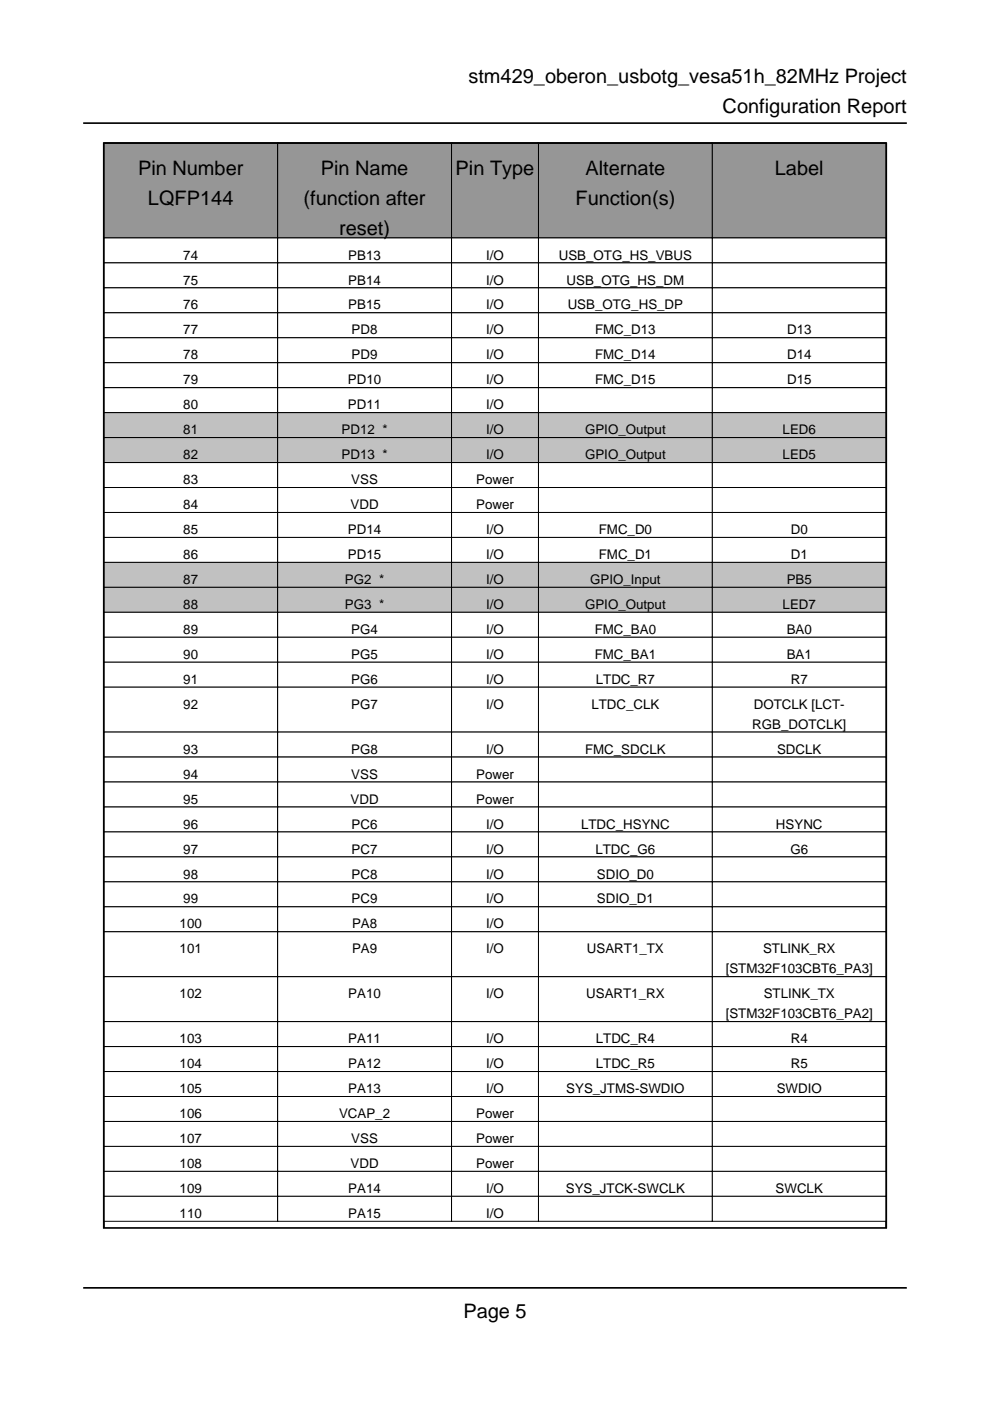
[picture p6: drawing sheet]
<svg xmlns="http://www.w3.org/2000/svg" width="210mm" height="297mm" viewBox="0 0 210 297" stroke-linecap="round" stroke-linejoin="round" font-family="sans-serif">
<defs><g id="words">
<g font-size="4.2">
<text x="99.3" y="17.6">stm429_oberon_usbotg_vesa51h_82MHz Project</text>
<text x="153.2" y="24">Configuration Report</text>
<text x="29.3" y="37">Pin Number</text>
<text x="68" y="37">Pin Name</text>
<text x="96.6" y="37">Pin Type</text>
<text x="124.1" y="37">Alternate</text>
<text x="164.3" y="37">Label</text>
<text x="31.4" y="43.4">LQFP144</text>
<text x="64.4" y="43.4">(function after</text>
<text x="122" y="43.4">Function(s)</text>
<text x="71.9" y="49.7">reset)</text>
<text x="98.2" y="279.4">Page 5</text>
</g>
<g font-size="2.8">
<text x="38.9" y="55">74</text>
<text x="73.9" y="55">PB13</text>
<text x="103.1" y="55">I/O</text>
<text x="118.5" y="55">USB_OTG_HS_VBUS</text>
<text x="38.9" y="60.3">75</text>
<text x="38.9" y="65.6">76</text>
<text x="73.9" y="60.3">PB14</text>
<text x="73.9" y="65.6">PB15</text>
<text x="103.1" y="60.3">I/O</text>
<text x="103.1" y="65.6">I/O</text>
<text x="120.1" y="60.3">USB_OTG_HS_DM</text>
<text x="120.4" y="65.6">USB_OTG_HS_DP</text>
<text x="38.9" y="70.9">77</text>
<text x="74.6" y="70.9">PD8</text>
<text x="103.1" y="70.9">I/O</text>
<text x="126.2" y="70.9">FMC_D13</text>
<text x="166.9" y="70.9">D13</text>
<text x="38.9" y="76.2">78</text>
<text x="74.6" y="76.2">PD9</text>
<text x="103.1" y="76.2">I/O</text>
<text x="126.2" y="76.2">FMC_D14</text>
<text x="166.9" y="76.2">D14</text>
<text x="38.9" y="81.5">79</text>
<text x="73.8" y="81.5">PD10</text>
<text x="103.1" y="81.5">I/O</text>
<text x="126.2" y="81.5">FMC_D15</text>
<text x="166.9" y="81.5">D15</text>
<text x="38.9" y="86.8">80</text>
<text x="73.8" y="86.8">PD11</text>
<text x="103.1" y="86.8">I/O</text>
<text x="38.9" y="92.1">81</text>
<text x="72.4" y="92.1">PD12 *</text>
<text x="103.1" y="92.1">I/O</text>
<text x="124.1" y="92.1">GPIO_Output</text>
<text x="165.9" y="92.1">LED6</text>
<text x="38.9" y="97.4">82</text>
<text x="72.4" y="97.4">PD13 *</text>
<text x="103.1" y="97.4">I/O</text>
<text x="124.1" y="97.4">GPIO_Output</text>
<text x="165.9" y="97.4">LED5</text>
<text x="38.9" y="102.7">83</text>
<text x="38.9" y="107.9">84</text>
<text x="74.3" y="107.9">VDD</text>
<text x="74.5" y="102.7">VSS</text>
<text x="101" y="102.7">Power</text>
<text x="101" y="107.9">Power</text>
<text x="38.9" y="113.2">85</text>
<text x="73.8" y="113.2">PD14</text>
<text x="103.1" y="113.2">I/O</text>
<text x="127" y="113.2">FMC_D0</text>
<text x="167.7" y="113.2">D0</text>
<text x="38.9" y="118.5">86</text>
<text x="73.8" y="118.5">PD15</text>
<text x="103.1" y="118.5">I/O</text>
<text x="127" y="118.5">FMC_D1</text>
<text x="167.7" y="118.5">D1</text>
<text x="38.9" y="123.8">87</text>
<text x="73.1" y="123.8">PG2 *</text>
<text x="103.1" y="123.8">I/O</text>
<text x="125.1" y="123.8">GPIO_Input</text>
<text x="166.8" y="123.8">PB5</text>
<text x="38.9" y="129.1">88</text>
<text x="73.1" y="129.1">PG3 *</text>
<text x="103.1" y="129.1">I/O</text>
<text x="124.1" y="129.1">GPIO_Output</text>
<text x="165.9" y="129.1">LED7</text>
<text x="38.9" y="134.4">89</text>
<text x="74.5" y="134.4">PG4</text>
<text x="103.1" y="134.4">I/O</text>
<text x="126.1" y="134.4">FMC_BA0</text>
<text x="166.8" y="134.4">BA0</text>
<text x="38.9" y="139.7">90</text>
<text x="74.5" y="139.7">PG5</text>
<text x="103.1" y="139.7">I/O</text>
<text x="126.1" y="139.7">FMC_BA1</text>
<text x="166.8" y="139.7">BA1</text>
<text x="38.9" y="145">91</text>
<text x="74.5" y="145">PG6</text>
<text x="103.1" y="145">I/O</text>
<text x="126.3" y="145">LTDC_R7</text>
<text x="167.7" y="145">R7</text>
<text x="38.9" y="150.3">92</text>
<text x="74.5" y="150.3">PG7</text>
<text x="103.1" y="150.3">I/O</text>
<text x="125.4" y="150.3">LTDC_CLK</text>
<text x="159.5" y="154.5">RGB_DOTCLK]</text>
<text x="159.8" y="150.3">DOTCLK [LCT-</text>
<text x="38.9" y="159.8">93</text>
<text x="74.5" y="159.8">PG8</text>
<text x="103.1" y="159.8">I/O</text>
<text x="124.1" y="159.8">FMC_SDCLK</text>
<text x="164.8" y="159.8">SDCLK</text>
<text x="38.9" y="165.1">94</text>
<text x="74.5" y="165.1">VSS</text>
<text x="101" y="165.1">Power</text>
<text x="38.9" y="170.4">95</text>
<text x="74.3" y="170.4">VDD</text>
<text x="101" y="170.4">Power</text>
<text x="38.9" y="175.7">96</text>
<text x="74.6" y="175.7">PC6</text>
<text x="103.1" y="175.7">I/O</text>
<text x="123.2" y="175.7">LTDC_HSYNC</text>
<text x="164.5" y="175.7">HSYNC</text>
<text x="38.9" y="181">97</text>
<text x="74.6" y="181">PC7</text>
<text x="103.1" y="181">I/O</text>
<text x="126.2" y="181">LTDC_G6</text>
<text x="167.6" y="181">G6</text>
<text x="38.9" y="186.3">98</text>
<text x="38.9" y="191.6">99</text>
<text x="74.6" y="186.3">PC8</text>
<text x="74.6" y="191.6">PC9</text>
<text x="103.1" y="186.3">I/O</text>
<text x="103.1" y="191.6">I/O</text>
<text x="126.6" y="186.3">SDIO_D0</text>
<text x="126.6" y="191.6">SDIO_D1</text>
<text x="38.1" y="196.8">100</text>
<text x="74.6" y="196.8">PA8</text>
<text x="103.1" y="196.8">I/O</text>
<text x="38.1" y="202.1">101</text>
<text x="74.6" y="202.1">PA9</text>
<text x="103.1" y="202.1">I/O</text>
<text x="124.4" y="202.1">USART1_TX</text>
<text x="161.8" y="202.1">STLINK_RX</text>
<text x="153.9" y="206.4">[STM32F103CBT6_PA3]</text>
<text x="38.1" y="211.7">102</text>
<text x="73.9" y="211.7">PA10</text>
<text x="103.1" y="211.7">I/O</text>
<text x="124.3" y="211.7">USART1_RX</text>
<text x="153.9" y="215.9">[STM32F103CBT6_PA2]</text>
<text x="161.9" y="211.7">STLINK_TX</text>
<text x="38.1" y="221.2">103</text>
<text x="73.9" y="221.2">PA11</text>
<text x="103.1" y="221.2">I/O</text>
<text x="126.3" y="221.2">LTDC_R4</text>
<text x="167.7" y="221.2">R4</text>
<text x="38.1" y="226.5">104</text>
<text x="73.9" y="226.5">PA12</text>
<text x="103.1" y="226.5">I/O</text>
<text x="126.3" y="226.5">LTDC_R5</text>
<text x="167.7" y="226.5">R5</text>
<text x="38.1" y="231.8">105</text>
<text x="73.9" y="231.8">PA13</text>
<text x="103.1" y="231.8">I/O</text>
<text x="120.1" y="231.8">SYS_JTMS-SWDIO</text>
<text x="164.7" y="231.8">SWDIO</text>
<text x="38.1" y="237.1">106</text>
<text x="71.9" y="237.1">VCAP_2</text>
<text x="101" y="237.1">Power</text>
<text x="38.1" y="242.4">107</text>
<text x="74.5" y="242.4">VSS</text>
<text x="101" y="242.4">Power</text>
<text x="38.1" y="247.6">108</text>
<text x="74.3" y="247.6">VDD</text>
<text x="101" y="247.6">Power</text>
<text x="38.1" y="252.9">109</text>
<text x="73.9" y="252.9">PA14</text>
<text x="103.1" y="252.9">I/O</text>
<text x="120" y="252.9">SYS_JTCK-SWCLK</text>
<text x="164.4" y="252.9">SWCLK</text>
<text x="38.1" y="258.2">110</text>
<text x="73.9" y="258.2">PA15</text>
<text x="103.1" y="258.2">I/O</text>
</g>
</g></defs>
<path d="M22 260.3v-230h165.9v230" fill="none" stroke="#000" stroke-width=".35"/>
<path d="M22 30.3h36.9v20.1h-36.9z" fill="#90989e"/>
<path d="M22 30.3h36.9v20.1h-36.9z" fill="none" stroke="#000" stroke-width=".21"/>
<path d="M58.9 30.3h36.8v20.1h-36.8z" fill="#90989e"/>
<path d="M58.9 30.3h36.8v20.1h-36.8z" fill="none" stroke="#000" stroke-width=".21"/>
<path d="M95.7 30.3h18.5v20.1h-18.5z" fill="#90989e"/>
<path d="M95.7 30.3h18.5v20.1h-18.5z" fill="none" stroke="#000" stroke-width=".21"/>
<path d="M114.2 30.3h36.8v20.1h-36.8z" fill="#90989e"/>
<path d="M114.2 30.3h36.8v20.1h-36.8z" fill="none" stroke="#000" stroke-width=".21"/>
<path d="M151 30.3h36.9v20.1h-36.9z" fill="#90989e"/>
<path d="M151 30.3h36.9v20.1h-36.9z" fill="none" stroke="#000" stroke-width=".21"/>
<path d="M22 50.4h36.9v5.3h-36.9z" fill="#fff"/>
<path d="M22 50.4h36.9v5.3h-36.9z" fill="none" stroke="#000" stroke-width=".21"/>
<path d="M58.9 50.4h36.8v5.3h-36.8z" fill="#fff"/>
<path d="M58.9 50.4h36.8v5.3h-36.8z" fill="none" stroke="#000" stroke-width=".21"/>
<path d="M95.7 50.4h18.5v5.3h-18.5z" fill="#fff"/>
<path d="M95.7 50.4h18.5v5.3h-18.5z" fill="none" stroke="#000" stroke-width=".21"/>
<path d="M114.2 50.4h36.8v5.3h-36.8z" fill="#fff"/>
<path d="M114.2 50.4h36.8v5.3h-36.8z" fill="none" stroke="#000" stroke-width=".21"/>
<path d="M151 50.4h36.9v5.3h-36.9z" fill="#fff"/>
<path d="M151 50.4h36.9v5.3h-36.9z" fill="none" stroke="#000" stroke-width=".21"/>
<path d="M22 55.7h36.9v5.3h-36.9z" fill="#fff"/>
<path d="M22 55.7h36.9v5.3h-36.9z" fill="none" stroke="#000" stroke-width=".21"/>
<path d="M58.9 55.7h36.8v5.3h-36.8z" fill="#fff"/>
<path d="M58.9 55.7h36.8v5.3h-36.8z" fill="none" stroke="#000" stroke-width=".21"/>
<path d="M95.7 55.7h18.5v5.3h-18.5z" fill="#fff"/>
<path d="M95.7 55.7h18.5v5.3h-18.5z" fill="none" stroke="#000" stroke-width=".21"/>
<path d="M114.2 55.7h36.8v5.3h-36.8z" fill="#fff"/>
<path d="M114.2 55.7h36.8v5.3h-36.8z" fill="none" stroke="#000" stroke-width=".21"/>
<path d="M151 55.7h36.9v5.3h-36.9z" fill="#fff"/>
<path d="M151 55.7h36.9v5.3h-36.9z" fill="none" stroke="#000" stroke-width=".21"/>
<path d="M22 61h36.9v5.3h-36.9z" fill="#fff"/>
<path d="M22 61h36.9v5.3h-36.9z" fill="none" stroke="#000" stroke-width=".21"/>
<path d="M58.9 61h36.8v5.3h-36.8z" fill="#fff"/>
<path d="M58.9 61h36.8v5.3h-36.8z" fill="none" stroke="#000" stroke-width=".21"/>
<path d="M95.7 61h18.5v5.3h-18.5z" fill="#fff"/>
<path d="M95.7 61h18.5v5.3h-18.5z" fill="none" stroke="#000" stroke-width=".21"/>
<path d="M114.2 61h36.8v5.3h-36.8z" fill="#fff"/>
<path d="M114.2 61h36.8v5.3h-36.8z" fill="none" stroke="#000" stroke-width=".21"/>
<path d="M151 61h36.9v5.3h-36.9z" fill="#fff"/>
<path d="M151 61h36.9v5.3h-36.9z" fill="none" stroke="#000" stroke-width=".21"/>
<path d="M22 66.3h36.9v5.3h-36.9z" fill="#fff"/>
<path d="M22 66.3h36.9v5.3h-36.9z" fill="none" stroke="#000" stroke-width=".21"/>
<path d="M58.9 66.3h36.8v5.3h-36.8z" fill="#fff"/>
<path d="M58.9 66.3h36.8v5.3h-36.8z" fill="none" stroke="#000" stroke-width=".21"/>
<path d="M95.7 66.3h18.5v5.3h-18.5z" fill="#fff"/>
<path d="M95.7 66.3h18.5v5.3h-18.5z" fill="none" stroke="#000" stroke-width=".21"/>
<path d="M114.2 66.3h36.8v5.3h-36.8z" fill="#fff"/>
<path d="M114.2 66.3h36.8v5.3h-36.8z" fill="none" stroke="#000" stroke-width=".21"/>
<path d="M151 66.3h36.9v5.3h-36.9z" fill="#fff"/>
<path d="M151 66.3h36.9v5.3h-36.9z" fill="none" stroke="#000" stroke-width=".21"/>
<path d="M22 71.6h36.9v5.3h-36.9z" fill="#fff"/>
<path d="M22 71.6h36.9v5.3h-36.9z" fill="none" stroke="#000" stroke-width=".21"/>
<path d="M58.9 71.6h36.8v5.3h-36.8z" fill="#fff"/>
<path d="M58.9 71.6h36.8v5.3h-36.8z" fill="none" stroke="#000" stroke-width=".21"/>
<path d="M95.7 71.6h18.5v5.3h-18.5z" fill="#fff"/>
<path d="M95.7 71.6h18.5v5.3h-18.5z" fill="none" stroke="#000" stroke-width=".21"/>
<path d="M114.2 71.6h36.8v5.3h-36.8z" fill="#fff"/>
<path d="M114.2 71.6h36.8v5.3h-36.8z" fill="none" stroke="#000" stroke-width=".21"/>
<path d="M151 71.6h36.9v5.3h-36.9z" fill="#fff"/>
<path d="M151 71.6h36.9v5.3h-36.9z" fill="none" stroke="#000" stroke-width=".21"/>
<path d="M22 76.9h36.9v5.3h-36.9z" fill="#fff"/>
<path d="M22 76.9h36.9v5.3h-36.9z" fill="none" stroke="#000" stroke-width=".21"/>
<path d="M58.9 76.9h36.8v5.3h-36.8z" fill="#fff"/>
<path d="M58.9 76.9h36.8v5.3h-36.8z" fill="none" stroke="#000" stroke-width=".21"/>
<path d="M95.7 76.9h18.5v5.3h-18.5z" fill="#fff"/>
<path d="M95.7 76.9h18.5v5.3h-18.5z" fill="none" stroke="#000" stroke-width=".21"/>
<path d="M114.2 76.9h36.8v5.3h-36.8z" fill="#fff"/>
<path d="M114.2 76.9h36.8v5.3h-36.8z" fill="none" stroke="#000" stroke-width=".21"/>
<path d="M151 76.9h36.9v5.3h-36.9z" fill="#fff"/>
<path d="M151 76.9h36.9v5.3h-36.9z" fill="none" stroke="#000" stroke-width=".21"/>
<path d="M22 82.2h36.9v5.3h-36.9z" fill="#fff"/>
<path d="M22 82.2h36.9v5.3h-36.9z" fill="none" stroke="#000" stroke-width=".21"/>
<path d="M58.9 82.2h36.8v5.3h-36.8z" fill="#fff"/>
<path d="M58.9 82.2h36.8v5.3h-36.8z" fill="none" stroke="#000" stroke-width=".21"/>
<path d="M95.7 82.2h18.5v5.3h-18.5z" fill="#fff"/>
<path d="M95.7 82.2h18.5v5.3h-18.5z" fill="none" stroke="#000" stroke-width=".21"/>
<path d="M114.2 82.2h36.8v5.3h-36.8z" fill="#fff"/>
<path d="M114.2 82.2h36.8v5.3h-36.8z" fill="none" stroke="#000" stroke-width=".21"/>
<path d="M151 82.2h36.9v5.3h-36.9z" fill="#fff"/>
<path d="M151 82.2h36.9v5.3h-36.9z" fill="none" stroke="#000" stroke-width=".21"/>
<path d="M22 87.5h36.9v5.3h-36.9z" fill="#b9c4ca"/>
<path d="M22 87.5h36.9v5.3h-36.9z" fill="none" stroke="#000" stroke-width=".21"/>
<path d="M58.9 87.5h36.8v5.3h-36.8z" fill="#b9c4ca"/>
<path d="M58.9 87.5h36.8v5.3h-36.8z" fill="none" stroke="#000" stroke-width=".21"/>
<path d="M95.7 87.5h18.5v5.3h-18.5z" fill="#b9c4ca"/>
<path d="M95.7 87.5h18.5v5.3h-18.5z" fill="none" stroke="#000" stroke-width=".21"/>
<path d="M114.2 87.5h36.8v5.3h-36.8z" fill="#b9c4ca"/>
<path d="M114.2 87.5h36.8v5.3h-36.8z" fill="none" stroke="#000" stroke-width=".21"/>
<path d="M151 87.5h36.9v5.3h-36.9z" fill="#b9c4ca"/>
<path d="M151 87.5h36.9v5.3h-36.9z" fill="none" stroke="#000" stroke-width=".21"/>
<path d="M22 92.8h36.9v5.3h-36.9z" fill="#b9c4ca"/>
<path d="M22 92.8h36.9v5.3h-36.9z" fill="none" stroke="#000" stroke-width=".21"/>
<path d="M58.9 92.8h36.8v5.3h-36.8z" fill="#b9c4ca"/>
<path d="M58.9 92.8h36.8v5.3h-36.8z" fill="none" stroke="#000" stroke-width=".21"/>
<path d="M95.7 92.8h18.5v5.3h-18.5z" fill="#b9c4ca"/>
<path d="M95.7 92.8h18.5v5.3h-18.5z" fill="none" stroke="#000" stroke-width=".21"/>
<path d="M114.2 92.8h36.8v5.3h-36.8z" fill="#b9c4ca"/>
<path d="M114.2 92.8h36.8v5.3h-36.8z" fill="none" stroke="#000" stroke-width=".21"/>
<path d="M151 92.8h36.9v5.3h-36.9z" fill="#b9c4ca"/>
<path d="M151 92.8h36.9v5.3h-36.9z" fill="none" stroke="#000" stroke-width=".21"/>
<path d="M22 98.1h36.9v5.3h-36.9z" fill="#fff"/>
<path d="M22 98.1h36.9v5.3h-36.9z" fill="none" stroke="#000" stroke-width=".21"/>
<path d="M58.9 98.1h36.8v5.3h-36.8z" fill="#fff"/>
<path d="M58.9 98.1h36.8v5.3h-36.8z" fill="none" stroke="#000" stroke-width=".21"/>
<path d="M95.7 98.1h18.5v5.3h-18.5z" fill="#fff"/>
<path d="M95.7 98.1h18.5v5.3h-18.5z" fill="none" stroke="#000" stroke-width=".21"/>
<path d="M114.2 98.1h36.8v5.3h-36.8z" fill="#fff"/>
<path d="M114.2 98.1h36.8v5.3h-36.8z" fill="none" stroke="#000" stroke-width=".21"/>
<path d="M151 98.1h36.9v5.3h-36.9z" fill="#fff"/>
<path d="M151 98.1h36.9v5.3h-36.9z" fill="none" stroke="#000" stroke-width=".21"/>
<path d="M22 103.4h36.9v5.3h-36.9z" fill="#fff"/>
<path d="M22 103.4h36.9v5.3h-36.9z" fill="none" stroke="#000" stroke-width=".21"/>
<path d="M58.9 103.4h36.8v5.3h-36.8z" fill="#fff"/>
<path d="M58.9 103.4h36.8v5.3h-36.8z" fill="none" stroke="#000" stroke-width=".21"/>
<path d="M95.7 103.4h18.5v5.3h-18.5z" fill="#fff"/>
<path d="M95.7 103.4h18.5v5.3h-18.5z" fill="none" stroke="#000" stroke-width=".21"/>
<path d="M114.2 103.4h36.8v5.3h-36.8z" fill="#fff"/>
<path d="M114.2 103.4h36.8v5.3h-36.8z" fill="none" stroke="#000" stroke-width=".21"/>
<path d="M151 103.4h36.9v5.3h-36.9z" fill="#fff"/>
<path d="M151 103.4h36.9v5.3h-36.9z" fill="none" stroke="#000" stroke-width=".21"/>
<path d="M22 108.7h36.9v5.2h-36.9z" fill="#fff"/>
<path d="M22 108.7h36.9v5.2h-36.9z" fill="none" stroke="#000" stroke-width=".21"/>
<path d="M58.9 108.7h36.8v5.2h-36.8z" fill="#fff"/>
<path d="M58.9 108.7h36.8v5.2h-36.8z" fill="none" stroke="#000" stroke-width=".21"/>
<path d="M95.7 108.7h18.5v5.2h-18.5z" fill="#fff"/>
<path d="M95.7 108.7h18.5v5.2h-18.5z" fill="none" stroke="#000" stroke-width=".21"/>
<path d="M114.2 108.7h36.8v5.2h-36.8z" fill="#fff"/>
<path d="M114.2 108.7h36.8v5.2h-36.8z" fill="none" stroke="#000" stroke-width=".21"/>
<path d="M151 108.7h36.9v5.2h-36.9z" fill="#fff"/>
<path d="M151 108.7h36.9v5.2h-36.9z" fill="none" stroke="#000" stroke-width=".21"/>
<path d="M22 113.9h36.9v5.3h-36.9z" fill="#fff"/>
<path d="M22 113.9h36.9v5.3h-36.9z" fill="none" stroke="#000" stroke-width=".21"/>
<path d="M58.9 113.9h36.8v5.3h-36.8z" fill="#fff"/>
<path d="M58.9 113.9h36.8v5.3h-36.8z" fill="none" stroke="#000" stroke-width=".21"/>
<path d="M95.7 113.9h18.5v5.3h-18.5z" fill="#fff"/>
<path d="M95.7 113.9h18.5v5.3h-18.5z" fill="none" stroke="#000" stroke-width=".21"/>
<path d="M114.2 113.9h36.8v5.3h-36.8z" fill="#fff"/>
<path d="M114.2 113.9h36.8v5.3h-36.8z" fill="none" stroke="#000" stroke-width=".21"/>
<path d="M151 113.9h36.9v5.3h-36.9z" fill="#fff"/>
<path d="M151 113.9h36.9v5.3h-36.9z" fill="none" stroke="#000" stroke-width=".21"/>
<path d="M22 119.2h36.9v5.3h-36.9z" fill="#b9c4ca"/>
<path d="M22 119.2h36.9v5.3h-36.9z" fill="none" stroke="#000" stroke-width=".21"/>
<path d="M58.9 119.2h36.8v5.3h-36.8z" fill="#b9c4ca"/>
<path d="M58.9 119.2h36.8v5.3h-36.8z" fill="none" stroke="#000" stroke-width=".21"/>
<path d="M95.7 119.2h18.5v5.3h-18.5z" fill="#b9c4ca"/>
<path d="M95.7 119.2h18.5v5.3h-18.5z" fill="none" stroke="#000" stroke-width=".21"/>
<path d="M114.2 119.2h36.8v5.3h-36.8z" fill="#b9c4ca"/>
<path d="M114.2 119.2h36.8v5.3h-36.8z" fill="none" stroke="#000" stroke-width=".21"/>
<path d="M151 119.2h36.9v5.3h-36.9z" fill="#b9c4ca"/>
<path d="M151 119.2h36.9v5.3h-36.9z" fill="none" stroke="#000" stroke-width=".21"/>
<path d="M22 124.5h36.9v5.3h-36.9z" fill="#b9c4ca"/>
<path d="M22 124.5h36.9v5.3h-36.9z" fill="none" stroke="#000" stroke-width=".21"/>
<path d="M58.9 124.5h36.8v5.3h-36.8z" fill="#b9c4ca"/>
<path d="M58.9 124.5h36.8v5.3h-36.8z" fill="none" stroke="#000" stroke-width=".21"/>
<path d="M95.7 124.5h18.5v5.3h-18.5z" fill="#b9c4ca"/>
<path d="M95.7 124.5h18.5v5.3h-18.5z" fill="none" stroke="#000" stroke-width=".21"/>
<path d="M114.2 124.5h36.8v5.3h-36.8z" fill="#b9c4ca"/>
<path d="M114.2 124.5h36.8v5.3h-36.8z" fill="none" stroke="#000" stroke-width=".21"/>
<path d="M151 124.5h36.9v5.3h-36.9z" fill="#b9c4ca"/>
<path d="M151 124.5h36.9v5.3h-36.9z" fill="none" stroke="#000" stroke-width=".21"/>
<path d="M22 129.8h36.9v5.3h-36.9z" fill="#fff"/>
<path d="M22 129.8h36.9v5.3h-36.9z" fill="none" stroke="#000" stroke-width=".21"/>
<path d="M58.9 129.8h36.8v5.3h-36.8z" fill="#fff"/>
<path d="M58.9 129.8h36.8v5.3h-36.8z" fill="none" stroke="#000" stroke-width=".21"/>
<path d="M95.7 129.8h18.5v5.3h-18.5z" fill="#fff"/>
<path d="M95.7 129.8h18.5v5.3h-18.5z" fill="none" stroke="#000" stroke-width=".21"/>
<path d="M114.2 129.8h36.8v5.3h-36.8z" fill="#fff"/>
<path d="M114.2 129.8h36.8v5.3h-36.8z" fill="none" stroke="#000" stroke-width=".21"/>
<path d="M151 129.8h36.9v5.3h-36.9z" fill="#fff"/>
<path d="M151 129.8h36.9v5.3h-36.9z" fill="none" stroke="#000" stroke-width=".21"/>
<path d="M22 135.1h36.9v5.3h-36.9z" fill="#fff"/>
<path d="M22 135.1h36.9v5.3h-36.9z" fill="none" stroke="#000" stroke-width=".21"/>
<path d="M58.9 135.1h36.8v5.3h-36.8z" fill="#fff"/>
<path d="M58.9 135.1h36.8v5.3h-36.8z" fill="none" stroke="#000" stroke-width=".21"/>
<path d="M95.7 135.1h18.5v5.3h-18.5z" fill="#fff"/>
<path d="M95.7 135.1h18.5v5.3h-18.5z" fill="none" stroke="#000" stroke-width=".21"/>
<path d="M114.2 135.1h36.8v5.3h-36.8z" fill="#fff"/>
<path d="M114.2 135.1h36.8v5.3h-36.8z" fill="none" stroke="#000" stroke-width=".21"/>
<path d="M151 135.1h36.9v5.3h-36.9z" fill="#fff"/>
<path d="M151 135.1h36.9v5.3h-36.9z" fill="none" stroke="#000" stroke-width=".21"/>
<path d="M22 140.4h36.9v5.3h-36.9z" fill="#fff"/>
<path d="M22 140.4h36.9v5.3h-36.9z" fill="none" stroke="#000" stroke-width=".21"/>
<path d="M58.9 140.4h36.8v5.3h-36.8z" fill="#fff"/>
<path d="M58.9 140.4h36.8v5.3h-36.8z" fill="none" stroke="#000" stroke-width=".21"/>
<path d="M95.7 140.4h18.5v5.3h-18.5z" fill="#fff"/>
<path d="M95.7 140.4h18.5v5.3h-18.5z" fill="none" stroke="#000" stroke-width=".21"/>
<path d="M114.2 140.4h36.8v5.3h-36.8z" fill="#fff"/>
<path d="M114.2 140.4h36.8v5.3h-36.8z" fill="none" stroke="#000" stroke-width=".21"/>
<path d="M151 140.4h36.9v5.3h-36.9z" fill="#fff"/>
<path d="M151 140.4h36.9v5.3h-36.9z" fill="none" stroke="#000" stroke-width=".21"/>
<path d="M22 145.7h36.9v9.5h-36.9z" fill="#fff"/>
<path d="M22 145.7h36.9v9.5h-36.9z" fill="none" stroke="#000" stroke-width=".21"/>
<path d="M58.9 145.7h36.8v9.5h-36.8z" fill="#fff"/>
<path d="M58.9 145.7h36.8v9.5h-36.8z" fill="none" stroke="#000" stroke-width=".21"/>
<path d="M95.7 145.7h18.5v9.5h-18.5z" fill="#fff"/>
<path d="M95.7 145.7h18.5v9.5h-18.5z" fill="none" stroke="#000" stroke-width=".21"/>
<path d="M114.2 145.7h36.8v9.5h-36.8z" fill="#fff"/>
<path d="M114.2 145.7h36.8v9.5h-36.8z" fill="none" stroke="#000" stroke-width=".21"/>
<path d="M151 145.7h36.9v9.5h-36.9z" fill="#fff"/>
<path d="M151 145.7h36.9v9.5h-36.9z" fill="none" stroke="#000" stroke-width=".21"/>
<path d="M22 155.2h36.9v5.3h-36.9z" fill="#fff"/>
<path d="M22 155.2h36.9v5.3h-36.9z" fill="none" stroke="#000" stroke-width=".21"/>
<path d="M58.9 155.2h36.8v5.3h-36.8z" fill="#fff"/>
<path d="M58.9 155.2h36.8v5.3h-36.8z" fill="none" stroke="#000" stroke-width=".21"/>
<path d="M95.7 155.2h18.5v5.3h-18.5z" fill="#fff"/>
<path d="M95.7 155.2h18.5v5.3h-18.5z" fill="none" stroke="#000" stroke-width=".21"/>
<path d="M114.2 155.2h36.8v5.3h-36.8z" fill="#fff"/>
<path d="M114.2 155.2h36.8v5.3h-36.8z" fill="none" stroke="#000" stroke-width=".21"/>
<path d="M151 155.2h36.9v5.3h-36.9z" fill="#fff"/>
<path d="M151 155.2h36.9v5.3h-36.9z" fill="none" stroke="#000" stroke-width=".21"/>
<path d="M22 160.5h36.9v5.3h-36.9z" fill="#fff"/>
<path d="M22 160.5h36.9v5.3h-36.9z" fill="none" stroke="#000" stroke-width=".21"/>
<path d="M58.9 160.5h36.8v5.3h-36.8z" fill="#fff"/>
<path d="M58.9 160.5h36.8v5.3h-36.8z" fill="none" stroke="#000" stroke-width=".21"/>
<path d="M95.7 160.5h18.5v5.3h-18.5z" fill="#fff"/>
<path d="M95.7 160.5h18.5v5.3h-18.5z" fill="none" stroke="#000" stroke-width=".21"/>
<path d="M114.2 160.5h36.8v5.3h-36.8z" fill="#fff"/>
<path d="M114.2 160.5h36.8v5.3h-36.8z" fill="none" stroke="#000" stroke-width=".21"/>
<path d="M151 160.5h36.9v5.3h-36.9z" fill="#fff"/>
<path d="M151 160.5h36.9v5.3h-36.9z" fill="none" stroke="#000" stroke-width=".21"/>
<path d="M22 165.8h36.9v5.3h-36.9z" fill="#fff"/>
<path d="M22 165.8h36.9v5.3h-36.9z" fill="none" stroke="#000" stroke-width=".21"/>
<path d="M58.9 165.8h36.8v5.3h-36.8z" fill="#fff"/>
<path d="M58.9 165.8h36.8v5.3h-36.8z" fill="none" stroke="#000" stroke-width=".21"/>
<path d="M95.7 165.8h18.5v5.3h-18.5z" fill="#fff"/>
<path d="M95.7 165.8h18.5v5.3h-18.5z" fill="none" stroke="#000" stroke-width=".21"/>
<path d="M114.2 165.8h36.8v5.3h-36.8z" fill="#fff"/>
<path d="M114.2 165.8h36.8v5.3h-36.8z" fill="none" stroke="#000" stroke-width=".21"/>
<path d="M151 165.8h36.9v5.3h-36.9z" fill="#fff"/>
<path d="M151 165.8h36.9v5.3h-36.9z" fill="none" stroke="#000" stroke-width=".21"/>
<path d="M22 171.1h36.9v5.3h-36.9z" fill="#fff"/>
<path d="M22 171.1h36.9v5.3h-36.9z" fill="none" stroke="#000" stroke-width=".21"/>
<path d="M58.9 171.1h36.8v5.3h-36.8z" fill="#fff"/>
<path d="M58.9 171.1h36.8v5.3h-36.8z" fill="none" stroke="#000" stroke-width=".21"/>
<path d="M95.7 171.1h18.5v5.3h-18.5z" fill="#fff"/>
<path d="M95.7 171.1h18.5v5.3h-18.5z" fill="none" stroke="#000" stroke-width=".21"/>
<path d="M114.2 171.1h36.8v5.3h-36.8z" fill="#fff"/>
<path d="M114.2 171.1h36.8v5.3h-36.8z" fill="none" stroke="#000" stroke-width=".21"/>
<path d="M151 171.1h36.9v5.3h-36.9z" fill="#fff"/>
<path d="M151 171.1h36.9v5.3h-36.9z" fill="none" stroke="#000" stroke-width=".21"/>
<path d="M22 176.4h36.9v5.3h-36.9z" fill="#fff"/>
<path d="M22 176.4h36.9v5.3h-36.9z" fill="none" stroke="#000" stroke-width=".21"/>
<path d="M58.9 176.4h36.8v5.3h-36.8z" fill="#fff"/>
<path d="M58.9 176.4h36.8v5.3h-36.8z" fill="none" stroke="#000" stroke-width=".21"/>
<path d="M95.7 176.4h18.5v5.3h-18.5z" fill="#fff"/>
<path d="M95.7 176.4h18.5v5.3h-18.5z" fill="none" stroke="#000" stroke-width=".21"/>
<path d="M114.2 176.4h36.8v5.3h-36.8z" fill="#fff"/>
<path d="M114.2 176.4h36.8v5.3h-36.8z" fill="none" stroke="#000" stroke-width=".21"/>
<path d="M151 176.4h36.9v5.3h-36.9z" fill="#fff"/>
<path d="M151 176.4h36.9v5.3h-36.9z" fill="none" stroke="#000" stroke-width=".21"/>
<path d="M22 181.7h36.9v5.3h-36.9z" fill="#fff"/>
<path d="M22 181.7h36.9v5.3h-36.9z" fill="none" stroke="#000" stroke-width=".21"/>
<path d="M58.9 181.7h36.8v5.3h-36.8z" fill="#fff"/>
<path d="M58.9 181.7h36.8v5.3h-36.8z" fill="none" stroke="#000" stroke-width=".21"/>
<path d="M95.7 181.7h18.5v5.3h-18.5z" fill="#fff"/>
<path d="M95.7 181.7h18.5v5.3h-18.5z" fill="none" stroke="#000" stroke-width=".21"/>
<path d="M114.2 181.7h36.8v5.3h-36.8z" fill="#fff"/>
<path d="M114.2 181.7h36.8v5.3h-36.8z" fill="none" stroke="#000" stroke-width=".21"/>
<path d="M151 181.7h36.9v5.3h-36.9z" fill="#fff"/>
<path d="M151 181.7h36.9v5.3h-36.9z" fill="none" stroke="#000" stroke-width=".21"/>
<path d="M22 187h36.9v5.3h-36.9z" fill="#fff"/>
<path d="M22 187h36.9v5.3h-36.9z" fill="none" stroke="#000" stroke-width=".21"/>
<path d="M58.9 187h36.8v5.3h-36.8z" fill="#fff"/>
<path d="M58.9 187h36.8v5.3h-36.8z" fill="none" stroke="#000" stroke-width=".21"/>
<path d="M95.7 187h18.5v5.3h-18.5z" fill="#fff"/>
<path d="M95.7 187h18.5v5.3h-18.5z" fill="none" stroke="#000" stroke-width=".21"/>
<path d="M114.2 187h36.8v5.3h-36.8z" fill="#fff"/>
<path d="M114.2 187h36.8v5.3h-36.8z" fill="none" stroke="#000" stroke-width=".21"/>
<path d="M151 187h36.9v5.3h-36.9z" fill="#fff"/>
<path d="M151 187h36.9v5.3h-36.9z" fill="none" stroke="#000" stroke-width=".21"/>
<path d="M22 192.3h36.9v5.3h-36.9z" fill="#fff"/>
<path d="M22 192.3h36.9v5.3h-36.9z" fill="none" stroke="#000" stroke-width=".21"/>
<path d="M58.9 192.3h36.8v5.3h-36.8z" fill="#fff"/>
<path d="M58.9 192.3h36.8v5.3h-36.8z" fill="none" stroke="#000" stroke-width=".21"/>
<path d="M95.7 192.3h18.5v5.3h-18.5z" fill="#fff"/>
<path d="M95.7 192.3h18.5v5.3h-18.5z" fill="none" stroke="#000" stroke-width=".21"/>
<path d="M114.2 192.3h36.8v5.3h-36.8z" fill="#fff"/>
<path d="M114.2 192.3h36.8v5.3h-36.8z" fill="none" stroke="#000" stroke-width=".21"/>
<path d="M151 192.3h36.9v5.3h-36.9z" fill="#fff"/>
<path d="M151 192.3h36.9v5.3h-36.9z" fill="none" stroke="#000" stroke-width=".21"/>
<path d="M22 197.6h36.9v9.5h-36.9z" fill="#fff"/>
<path d="M22 197.6h36.9v9.5h-36.9z" fill="none" stroke="#000" stroke-width=".21"/>
<path d="M58.9 197.6h36.8v9.5h-36.8z" fill="#fff"/>
<path d="M58.9 197.6h36.8v9.5h-36.8z" fill="none" stroke="#000" stroke-width=".21"/>
<path d="M95.7 197.6h18.5v9.5h-18.5z" fill="#fff"/>
<path d="M95.7 197.6h18.5v9.5h-18.5z" fill="none" stroke="#000" stroke-width=".21"/>
<path d="M114.2 197.6h36.8v9.5h-36.8z" fill="#fff"/>
<path d="M114.2 197.6h36.8v9.5h-36.8z" fill="none" stroke="#000" stroke-width=".21"/>
<path d="M151 197.6h36.9v9.5h-36.9z" fill="#fff"/>
<path d="M151 197.6h36.9v9.5h-36.9z" fill="none" stroke="#000" stroke-width=".21"/>
<path d="M22 207.1h36.9v9.5h-36.9z" fill="#fff"/>
<path d="M22 207.1h36.9v9.5h-36.9z" fill="none" stroke="#000" stroke-width=".21"/>
<path d="M58.9 207.1h36.8v9.5h-36.8z" fill="#fff"/>
<path d="M58.9 207.1h36.8v9.5h-36.8z" fill="none" stroke="#000" stroke-width=".21"/>
<path d="M95.7 207.1h18.5v9.5h-18.5z" fill="#fff"/>
<path d="M95.7 207.1h18.5v9.5h-18.5z" fill="none" stroke="#000" stroke-width=".21"/>
<path d="M114.2 207.1h36.8v9.5h-36.8z" fill="#fff"/>
<path d="M114.2 207.1h36.8v9.5h-36.8z" fill="none" stroke="#000" stroke-width=".21"/>
<path d="M151 207.1h36.9v9.5h-36.9z" fill="#fff"/>
<path d="M151 207.1h36.9v9.5h-36.9z" fill="none" stroke="#000" stroke-width=".21"/>
<path d="M22 216.6h36.9v5.3h-36.9z" fill="#fff"/>
<path d="M22 216.6h36.9v5.3h-36.9z" fill="none" stroke="#000" stroke-width=".21"/>
<path d="M58.9 216.6h36.8v5.3h-36.8z" fill="#fff"/>
<path d="M58.9 216.6h36.8v5.3h-36.8z" fill="none" stroke="#000" stroke-width=".21"/>
<path d="M95.7 216.6h18.5v5.3h-18.5z" fill="#fff"/>
<path d="M95.7 216.6h18.5v5.3h-18.5z" fill="none" stroke="#000" stroke-width=".21"/>
<path d="M114.2 216.6h36.8v5.3h-36.8z" fill="#fff"/>
<path d="M114.2 216.6h36.8v5.3h-36.8z" fill="none" stroke="#000" stroke-width=".21"/>
<path d="M151 216.6h36.9v5.3h-36.9z" fill="#fff"/>
<path d="M151 216.6h36.9v5.3h-36.9z" fill="none" stroke="#000" stroke-width=".21"/>
<path d="M22 221.9h36.9v5.3h-36.9z" fill="#fff"/>
<path d="M22 221.9h36.9v5.3h-36.9z" fill="none" stroke="#000" stroke-width=".21"/>
<path d="M58.9 221.9h36.8v5.3h-36.8z" fill="#fff"/>
<path d="M58.9 221.9h36.8v5.3h-36.8z" fill="none" stroke="#000" stroke-width=".21"/>
<path d="M95.7 221.9h18.5v5.3h-18.5z" fill="#fff"/>
<path d="M95.7 221.9h18.5v5.3h-18.5z" fill="none" stroke="#000" stroke-width=".21"/>
<path d="M114.2 221.9h36.8v5.3h-36.8z" fill="#fff"/>
<path d="M114.2 221.9h36.8v5.3h-36.8z" fill="none" stroke="#000" stroke-width=".21"/>
<path d="M151 221.9h36.9v5.3h-36.9z" fill="#fff"/>
<path d="M151 221.9h36.9v5.3h-36.9z" fill="none" stroke="#000" stroke-width=".21"/>
<path d="M22 227.2h36.9v5.3h-36.9z" fill="#fff"/>
<path d="M22 227.2h36.9v5.3h-36.9z" fill="none" stroke="#000" stroke-width=".21"/>
<path d="M58.9 227.2h36.8v5.3h-36.8z" fill="#fff"/>
<path d="M58.9 227.2h36.8v5.3h-36.8z" fill="none" stroke="#000" stroke-width=".21"/>
<path d="M95.7 227.2h18.5v5.3h-18.5z" fill="#fff"/>
<path d="M95.7 227.2h18.5v5.3h-18.5z" fill="none" stroke="#000" stroke-width=".21"/>
<path d="M114.2 227.2h36.8v5.3h-36.8z" fill="#fff"/>
<path d="M114.2 227.2h36.8v5.3h-36.8z" fill="none" stroke="#000" stroke-width=".21"/>
<path d="M151 227.2h36.9v5.3h-36.9z" fill="#fff"/>
<path d="M151 227.2h36.9v5.3h-36.9z" fill="none" stroke="#000" stroke-width=".21"/>
<path d="M22 232.5h36.9v5.3h-36.9z" fill="#fff"/>
<path d="M22 232.5h36.9v5.3h-36.9z" fill="none" stroke="#000" stroke-width=".21"/>
<path d="M58.9 232.5h36.8v5.3h-36.8z" fill="#fff"/>
<path d="M58.9 232.5h36.8v5.3h-36.8z" fill="none" stroke="#000" stroke-width=".21"/>
<path d="M95.7 232.5h18.5v5.3h-18.5z" fill="#fff"/>
<path d="M95.7 232.5h18.5v5.3h-18.5z" fill="none" stroke="#000" stroke-width=".21"/>
<path d="M114.2 232.5h36.8v5.3h-36.8z" fill="#fff"/>
<path d="M114.2 232.5h36.8v5.3h-36.8z" fill="none" stroke="#000" stroke-width=".21"/>
<path d="M151 232.5h36.9v5.3h-36.9z" fill="#fff"/>
<path d="M151 232.5h36.9v5.3h-36.9z" fill="none" stroke="#000" stroke-width=".21"/>
<path d="M22 237.8h36.9v5.3h-36.9z" fill="#fff"/>
<path d="M22 237.8h36.9v5.3h-36.9z" fill="none" stroke="#000" stroke-width=".21"/>
<path d="M58.9 237.8h36.8v5.3h-36.8z" fill="#fff"/>
<path d="M58.9 237.8h36.8v5.3h-36.8z" fill="none" stroke="#000" stroke-width=".21"/>
<path d="M95.7 237.8h18.5v5.3h-18.5z" fill="#fff"/>
<path d="M95.7 237.8h18.5v5.3h-18.5z" fill="none" stroke="#000" stroke-width=".21"/>
<path d="M114.2 237.8h36.8v5.3h-36.8z" fill="#fff"/>
<path d="M114.2 237.8h36.8v5.3h-36.8z" fill="none" stroke="#000" stroke-width=".21"/>
<path d="M151 237.8h36.9v5.3h-36.9z" fill="#fff"/>
<path d="M151 237.8h36.9v5.3h-36.9z" fill="none" stroke="#000" stroke-width=".21"/>
<path d="M22 243.1h36.9v5.3h-36.9z" fill="#fff"/>
<path d="M22 243.1h36.9v5.3h-36.9z" fill="none" stroke="#000" stroke-width=".21"/>
<path d="M58.9 243.1h36.8v5.3h-36.8z" fill="#fff"/>
<path d="M58.9 243.1h36.8v5.3h-36.8z" fill="none" stroke="#000" stroke-width=".21"/>
<path d="M95.7 243.1h18.5v5.3h-18.5z" fill="#fff"/>
<path d="M95.7 243.1h18.5v5.3h-18.5z" fill="none" stroke="#000" stroke-width=".21"/>
<path d="M114.2 243.1h36.8v5.3h-36.8z" fill="#fff"/>
<path d="M114.2 243.1h36.8v5.3h-36.8z" fill="none" stroke="#000" stroke-width=".21"/>
<path d="M151 243.1h36.9v5.3h-36.9z" fill="#fff"/>
<path d="M151 243.1h36.9v5.3h-36.9z" fill="none" stroke="#000" stroke-width=".21"/>
<path d="M22 248.4h36.9v5.2h-36.9z" fill="#fff"/>
<path d="M22 248.4h36.9v5.2h-36.9z" fill="none" stroke="#000" stroke-width=".21"/>
<path d="M58.9 248.4h36.8v5.2h-36.8z" fill="#fff"/>
<path d="M58.9 248.4h36.8v5.2h-36.8z" fill="none" stroke="#000" stroke-width=".21"/>
<path d="M95.7 248.4h18.5v5.2h-18.5z" fill="#fff"/>
<path d="M95.7 248.4h18.5v5.2h-18.5z" fill="none" stroke="#000" stroke-width=".21"/>
<path d="M114.2 248.4h36.8v5.2h-36.8z" fill="#fff"/>
<path d="M114.2 248.4h36.8v5.2h-36.8z" fill="none" stroke="#000" stroke-width=".21"/>
<path d="M151 248.4h36.9v5.2h-36.9z" fill="#fff"/>
<path d="M151 248.4h36.9v5.2h-36.9z" fill="none" stroke="#000" stroke-width=".21"/>
<path d="M22 253.6h36.9v5.3h-36.9z" fill="#fff"/>
<path d="M22 253.6h36.9v5.3h-36.9z" fill="none" stroke="#000" stroke-width=".21"/>
<path d="M58.9 253.6h36.8v5.3h-36.8z" fill="#fff"/>
<path d="M58.9 253.6h36.8v5.3h-36.8z" fill="none" stroke="#000" stroke-width=".21"/>
<path d="M95.7 253.6h18.5v5.3h-18.5z" fill="#fff"/>
<path d="M95.7 253.6h18.5v5.3h-18.5z" fill="none" stroke="#000" stroke-width=".21"/>
<path d="M114.2 253.6h36.8v5.3h-36.8z" fill="#fff"/>
<path d="M114.2 253.6h36.8v5.3h-36.8z" fill="none" stroke="#000" stroke-width=".21"/>
<path d="M151 253.6h36.9v5.3h-36.9z" fill="#fff"/>
<path d="M151 253.6h36.9v5.3h-36.9z" fill="none" stroke="#000" stroke-width=".21"/>
<path d="M17.6 26.1h174.7M22 30.3h165.9v230h-165.9zM17.6 273h174.7" fill="none" stroke="#000" stroke-width=".35"/>
<use href="#words"/>
</svg>
